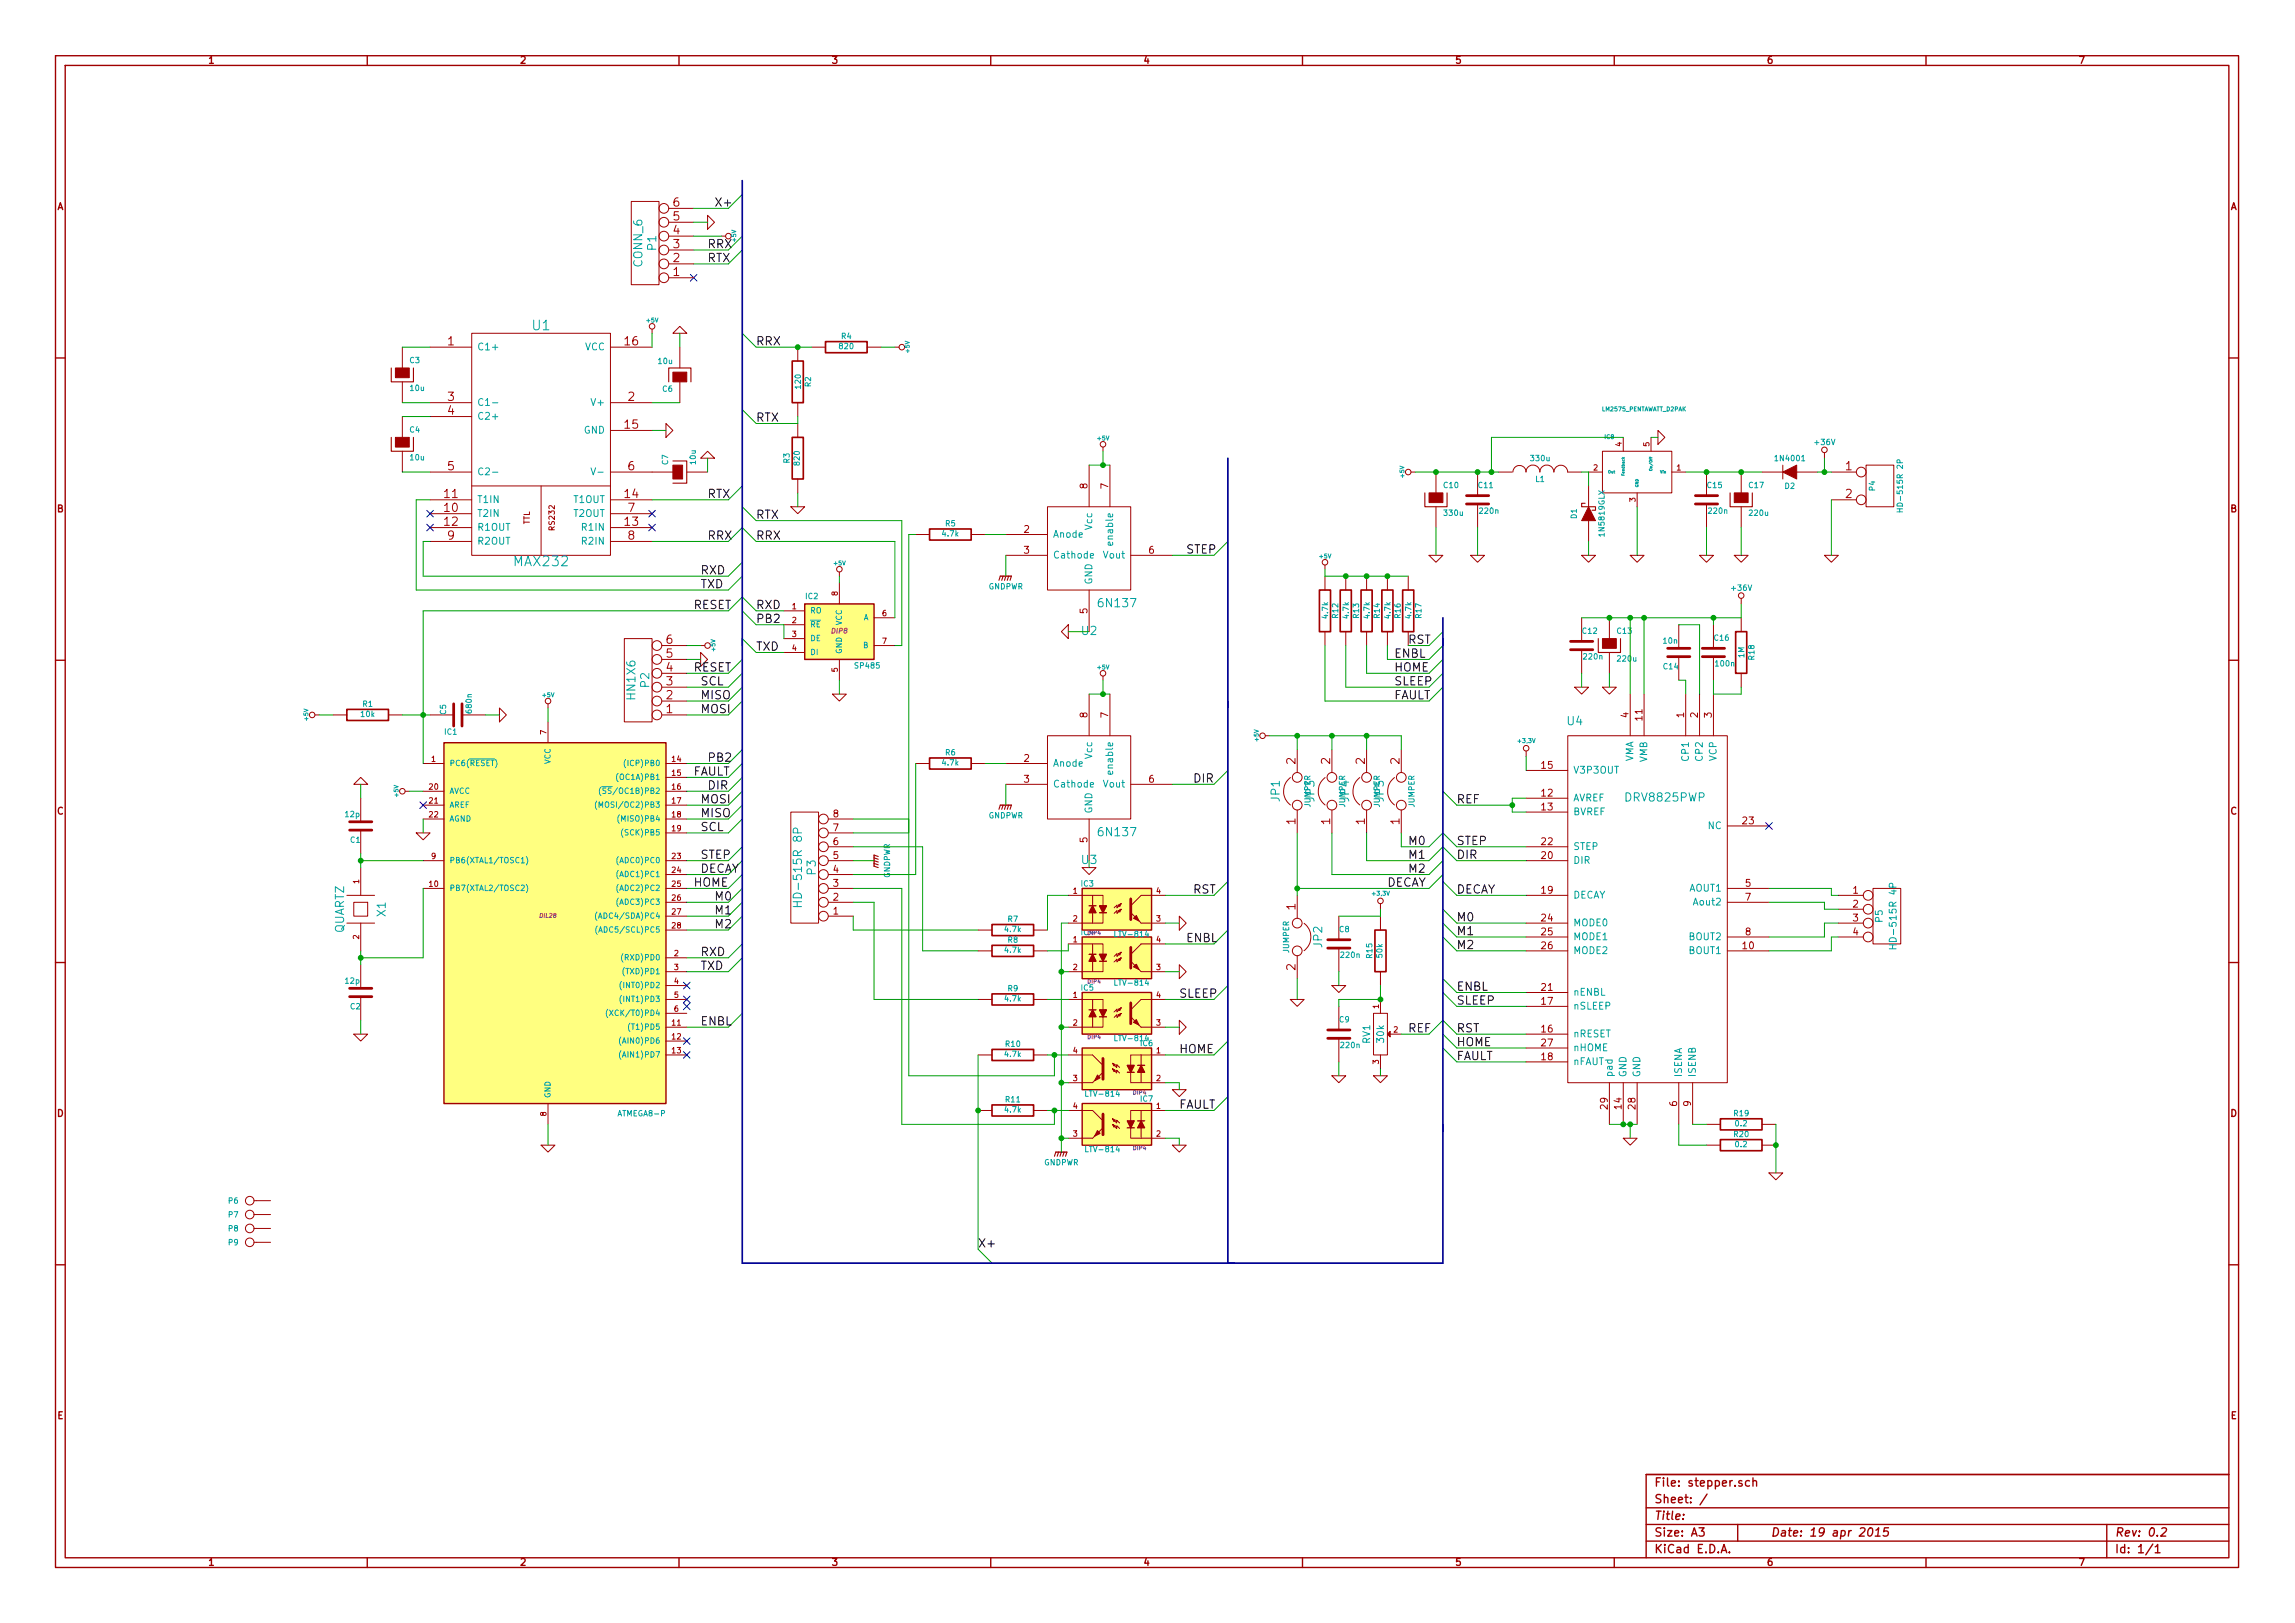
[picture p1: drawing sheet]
<svg xmlns="http://www.w3.org/2000/svg" width="420mm" height="297mm" viewBox="0 0 420 297" stroke-linecap="round" stroke-linejoin="round" font-family="sans-serif">
<defs><g id="words">
<g font-size="2.5" fill="#00a0a0">
<text x="97.5" y="60.5">U1</text>
<text x="94.3" y="103.7">MAX232</text>
</g>
<g font-size="2.1" fill="#a00000">
<text x="123.2" y="40.4">5</text>
<text x="123.2" y="37.9">6</text>
<text x="123.2" y="45.5">3</text>
<text x="123.2" y="43">4</text>
<text x="123.2" y="50.6">1</text>
<text x="123.2" y="48">2</text>
<text x="82" y="63.3">1</text>
<text x="114.4" y="63.3">16</text>
<text x="82" y="73.4">3</text>
<text x="82" y="76">4</text>
<text x="115" y="73.4">2</text>
<text x="114.4" y="78.5">15</text>
<text x="82" y="86.1">5</text>
<text x="115" y="86.1">6</text>
<text x="337.9" y="86.1">1</text>
<text x="81.4" y="93.8">10</text>
<text x="81.4" y="91.2">11</text>
<text x="114.4" y="91.2">14</text>
<text x="115" y="93.8">7</text>
<text x="337.9" y="91.2">2</text>
<text x="81.4" y="96.3">12</text>
<text x="82" y="98.8">9</text>
<text x="114.4" y="96.3">13</text>
<text x="115" y="98.8">8</text>
<text x="122" y="117.9">6</text>
<text x="122" y="125.5">3</text>
<text x="122" y="123">4</text>
<text x="122" y="120.4">5</text>
<text x="122" y="130.6">1</text>
<text x="122" y="128.1">2</text>
<text x="237.2" y="139.9" transform="rotate(-90 237.2 139.9)">2</text>
<text x="243.6" y="139.9" transform="rotate(-90 243.6 139.9)">2</text>
<text x="249.9" y="139.9" transform="rotate(-90 249.9 139.9)">2</text>
<text x="256.3" y="139.9" transform="rotate(-90 256.3 139.9)">2</text>
<text x="237.2" y="150.9" transform="rotate(-90 237.2 150.9)">1</text>
<text x="243.6" y="150.9" transform="rotate(-90 243.6 150.9)">1</text>
<text x="249.9" y="150.9" transform="rotate(-90 249.9 150.9)">1</text>
<text x="256.3" y="150.9" transform="rotate(-90 256.3 150.9)">1</text>
<text x="237.2" y="166.5" transform="rotate(-90 237.2 166.5)">1</text>
<text x="237.2" y="177.6" transform="rotate(-90 237.2 177.6)">2</text>
<text x="302.9" y="272.1">File: stepper.sch</text>
<text x="302.9" y="275.2">Sheet: /</text>
<text x="302.9" y="281.3">Size: A3</text>
<text x="302.9" y="278.2">Title:</text>
<text x="324.2" y="281.3">Date: 19 apr 2015</text>
<text x="387.2" y="281.3">Rev: 0.2</text>
<text x="302.9" y="284.3">KiCad E.D.A.</text>
<text x="387.2" y="284.3">Id: 1/1</text>
</g>
<g font-size="2.1">
<text x="130.8" y="37.9">X+</text>
<text x="129.5" y="45.5">RRX</text>
<text x="129.5" y="48">RTX</text>
<text x="138.4" y="63.3">RRX</text>
<text x="138.4" y="77.3">RTX</text>
<text x="129.5" y="91.2">RTX</text>
<text x="138.4" y="95">RTX</text>
<text x="129.5" y="98.8">RRX</text>
<text x="138.4" y="98.8">RRX</text>
<text x="217.2" y="101.4">STEP</text>
<text x="128.3" y="105.2">RXD</text>
<text x="128.3" y="107.7">TXD</text>
<text x="127" y="111.5">RESET</text>
<text x="138.4" y="111.5">RXD</text>
<text x="138.4" y="119.2">TXD</text>
<text x="138.4" y="114.1">PB2</text>
<text x="257.8" y="117.9">RST</text>
<text x="127" y="123">RESET</text>
<text x="128.3" y="125.5">SCL</text>
<text x="255.3" y="120.4">ENBL</text>
<text x="255.3" y="123">HOME</text>
<text x="255.3" y="125.5">SLEEP</text>
<text x="128.3" y="130.6">MOSI</text>
<text x="128.3" y="128.1">MISO</text>
<text x="255.3" y="128.1">FAULT</text>
<text x="127" y="142">FAULT</text>
<text x="129.5" y="139.5">PB2</text>
<text x="218.4" y="143.3">DIR</text>
<text x="128.3" y="147.1">MOSI</text>
<text x="128.3" y="149.6">MISO</text>
<text x="129.5" y="144.6">DIR</text>
<text x="266.7" y="147.1">REF</text>
<text x="128.3" y="152.2">SCL</text>
<text x="257.8" y="154.7">M0</text>
<text x="266.7" y="154.7">STEP</text>
<text x="128.3" y="157.3">STEP</text>
<text x="128.3" y="159.8">DECAY</text>
<text x="257.8" y="157.3">M1</text>
<text x="257.8" y="159.8">M2</text>
<text x="266.7" y="157.3">DIR</text>
<text x="127" y="162.3">HOME</text>
<text x="130.8" y="164.9">M0</text>
<text x="130.8" y="167.4">M1</text>
<text x="218.4" y="163.6">RST</text>
<text x="254" y="162.3">DECAY</text>
<text x="266.7" y="163.6">DECAY</text>
<text x="130.8" y="170">M2</text>
<text x="217.2" y="172.5">ENBL</text>
<text x="266.7" y="168.7">M0</text>
<text x="266.7" y="171.2">M1</text>
<text x="266.7" y="173.8">M2</text>
<text x="128.3" y="175">RXD</text>
<text x="128.3" y="177.6">TXD</text>
<text x="215.9" y="182.7">SLEEP</text>
<text x="266.7" y="181.4">ENBL</text>
<text x="266.7" y="183.9">SLEEP</text>
<text x="128.3" y="187.7">ENBL</text>
<text x="257.8" y="189">REF</text>
<text x="266.7" y="189">RST</text>
<text x="266.7" y="191.6">HOME</text>
<text x="215.9" y="192.8">HOME</text>
<text x="266.7" y="194.1">FAULT</text>
<text x="215.9" y="203">FAULT</text>
<text x="179.1" y="228.4">X+</text>
</g>
<g font-size="2.1" fill="#00a0a0">
<text x="120.2" y="45.8" transform="rotate(-90 120.2 45.8)">P1</text>
<text x="117.7" y="48.8" transform="rotate(-90 117.7 48.8)">CONN_6</text>
<text x="201.3" y="111.2">6N137</text>
<text x="198" y="116.3">U2</text>
<text x="118.9" y="125.8" transform="rotate(-90 118.9 125.8)">P2</text>
<text x="116.4" y="127.9" transform="rotate(-90 116.4 127.9)">HN1X6</text>
<text x="286.9" y="132.8">U4</text>
<text x="234.4" y="146.7" transform="rotate(-90 234.4 146.7)">JP1</text>
<text x="240.7" y="146.7" transform="rotate(-90 240.7 146.7)">JP3</text>
<text x="247.1" y="146.7" transform="rotate(-90 247.1 146.7)">JP4</text>
<text x="253.4" y="146.7" transform="rotate(-90 253.4 146.7)">JP5</text>
<text x="297.8" y="146.8">DRV8825PWP</text>
<text x="201.3" y="153.1">6N137</text>
<text x="149.4" y="160.1" transform="rotate(-90 149.4 160.1)">P3</text>
<text x="70.7" y="167.7" transform="rotate(-90 70.7 167.7)">X1</text>
<text x="146.9" y="164.8" transform="rotate(-90 146.9 164.8)">HD-515R 8P</text>
<text x="63.1" y="170.8" transform="rotate(-90 63.1 170.8)">QUARTZ</text>
<text x="242.1" y="173.4" transform="rotate(-90 242.1 173.4)">JP2</text>
</g>
<text font-size="2.1" fill="#00a000" x="198" y="158.2">U3</text>
<g font-size="1.8" fill="#a00000">
<text x="38.2" y="11.7">1</text>
<text x="95.3" y="11.7">2</text>
<text x="152.4" y="11.7">3</text>
<text x="209.4" y="11.7">4</text>
<text x="266.5" y="11.7">5</text>
<text x="323.6" y="11.7">6</text>
<text x="380.7" y="11.7">7</text>
<text x="10.4" y="38.5">A</text>
<text x="408.3" y="38.5">A</text>
<text x="199.1" y="89.4" transform="rotate(-90 199.1 89.4)">8</text>
<text x="202.9" y="89.4" transform="rotate(-90 202.9 89.4)">7</text>
<text x="10.4" y="93.8">B</text>
<text x="408.3" y="93.8">B</text>
<text x="187.5" y="97.6">2</text>
<text x="187.5" y="101.4">3</text>
<text x="210.3" y="101.4">6</text>
<text x="199.1" y="112.3" transform="rotate(-90 199.1 112.3)">5</text>
<text x="199.1" y="131.3" transform="rotate(-90 199.1 131.3)">8</text>
<text x="202.9" y="131.3" transform="rotate(-90 202.9 131.3)">7</text>
<text x="298.2" y="131.3" transform="rotate(-90 298.2 131.3)">4</text>
<text x="300.7" y="131.8" transform="rotate(-90 300.7 131.8)">11</text>
<text x="308.4" y="131.3" transform="rotate(-90 308.4 131.3)">1</text>
<text x="310.9" y="131.3" transform="rotate(-90 310.9 131.3)">2</text>
<text x="313.4" y="131.3" transform="rotate(-90 313.4 131.3)">3</text>
<text x="187.5" y="139.5">2</text>
<text x="187.5" y="143.3">3</text>
<text x="210.3" y="143.3">6</text>
<text x="282.2" y="140.8">15</text>
<text x="10.4" y="149.1">C</text>
<text x="152.6" y="149.6">8</text>
<text x="282.2" y="145.8">12</text>
<text x="282.2" y="148.4">13</text>
<text x="408.3" y="149.1">C</text>
<text x="152.6" y="154.7">6</text>
<text x="152.6" y="152.2">7</text>
<text x="199.1" y="154.2" transform="rotate(-90 199.1 154.2)">5</text>
<text x="282.2" y="154.7">22</text>
<text x="319.1" y="150.9">23</text>
<text x="152.6" y="159.8">4</text>
<text x="152.6" y="157.3">5</text>
<text x="282.2" y="157.3">20</text>
<text x="152.6" y="167.4">1</text>
<text x="152.6" y="164.9">2</text>
<text x="152.6" y="162.3">3</text>
<text x="282.2" y="163.6">19</text>
<text x="319.6" y="162.3">5</text>
<text x="319.6" y="164.9">7</text>
<text x="339.2" y="163.6">1</text>
<text x="339.2" y="166.2">2</text>
<text x="282.2" y="168.7">24</text>
<text x="282.2" y="171.2">25</text>
<text x="282.2" y="173.8">26</text>
<text x="319.1" y="173.8">10</text>
<text x="319.6" y="171.2">8</text>
<text x="339.2" y="168.7">3</text>
<text x="339.2" y="171.2">4</text>
<text x="282.2" y="181.4">21</text>
<text x="282.2" y="183.9">17</text>
<text x="282.2" y="189">16</text>
<text x="282.2" y="191.6">27</text>
<text x="282.2" y="194.1">18</text>
<text x="294.4" y="202.9" transform="rotate(-90 294.4 202.9)">29</text>
<text x="296.9" y="202.9" transform="rotate(-90 296.9 202.9)">14</text>
<text x="299.5" y="202.9" transform="rotate(-90 299.5 202.9)">28</text>
<text x="307.1" y="202.4" transform="rotate(-90 307.1 202.4)">6</text>
<text x="309.6" y="202.4" transform="rotate(-90 309.6 202.4)">9</text>
<text x="10.4" y="204.5">D</text>
<text x="408.3" y="204.5">D</text>
<text x="10.5" y="259.8">E</text>
<text x="408.4" y="259.8">E</text>
<text x="38.2" y="286.6">1</text>
<text x="95.3" y="286.6">2</text>
<text x="152.4" y="286.6">3</text>
<text x="209.4" y="286.6">4</text>
<text x="266.5" y="286.6">5</text>
<text x="323.6" y="286.6">6</text>
<text x="380.7" y="286.6">7</text>
</g>
<g font-size="1.8" fill="#00a0a0">
<text x="87.4" y="64.2">C1+</text>
<text x="107" y="64.2">VCC</text>
<text x="87.4" y="74.3">C1-</text>
<text x="87.4" y="76.9">C2+</text>
<text x="108.5" y="74.3">V+</text>
<text x="106.8" y="79.4">GND</text>
<text x="87.4" y="87">C2-</text>
<text x="87.4" y="94.7">T2IN</text>
<text x="87.4" y="92.1">T1IN</text>
<text x="105" y="94.7">T2OUT</text>
<text x="105" y="92.1">T1OUT</text>
<text x="87.4" y="99.7">R2OUT</text>
<text x="87.4" y="97.2">R1OUT</text>
<text x="106.7" y="99.7">R2IN</text>
<text x="106.7" y="97.2">R1IN</text>
<text x="192.8" y="98.5">Anode</text>
<text x="200" y="96.9" transform="rotate(-90 200 96.9)">Vcc</text>
<text x="203.8" y="99.4" transform="rotate(-90 203.8 99.4)">enable</text>
<text x="192.8" y="102.3">Cathode</text>
<text x="200" y="107" transform="rotate(-90 200 107)">GND</text>
<text x="202.1" y="102.3">Vout</text>
<text x="192.8" y="140.4">Anode</text>
<text x="200" y="138.8" transform="rotate(-90 200 138.8)">Vcc</text>
<text x="203.8" y="141.3" transform="rotate(-90 203.8 141.3)">enable</text>
<text x="288" y="141.6">V3P3OUT</text>
<text x="299.1" y="139.6" transform="rotate(-90 299.1 139.6)">VMA</text>
<text x="301.6" y="139.6" transform="rotate(-90 301.6 139.6)">VMB</text>
<text x="309.2" y="139.1" transform="rotate(-90 309.2 139.1)">CP1</text>
<text x="311.8" y="139.1" transform="rotate(-90 311.8 139.1)">CP2</text>
<text x="314.3" y="139.3" transform="rotate(-90 314.3 139.3)">VCP</text>
<text x="192.8" y="144.2">Cathode</text>
<text x="200" y="148.9" transform="rotate(-90 200 148.9)">GND</text>
<text x="202.1" y="144.2">Vout</text>
<text x="288" y="146.7">AVREF</text>
<text x="288" y="149.3">BVREF</text>
<text x="288" y="155.6">STEP</text>
<text x="312.6" y="151.8">NC</text>
<text x="288" y="158.2">DIR</text>
<text x="288" y="164.5">DECAY</text>
<text x="309.2" y="163.2">AOUT1</text>
<text x="310.2" y="165.8">Aout2</text>
<text x="288" y="169.6">MODE0</text>
<text x="288" y="172.1">MODE1</text>
<text x="309.2" y="172.1">BOUT2</text>
<text x="344.7" y="168.7" transform="rotate(-90 344.7 168.7)">P5</text>
<text x="347.3" y="172.7" transform="rotate(-90 347.3 172.7)">HD-515R 4P</text>
<text x="288" y="174.7">MODE2</text>
<text x="309.2" y="174.7">BOUT1</text>
<text x="288" y="182.3">nENBL</text>
<text x="288" y="184.8">nSLEEP</text>
<text x="250.9" y="191" transform="rotate(-90 250.9 191)">RV1</text>
<text x="253.4" y="190.7" transform="rotate(-90 253.4 190.7)">30k</text>
<text x="288" y="189.9">nRESET</text>
<text x="288" y="192.4">nHOME</text>
<text x="288" y="195">nFAUT</text>
<text x="295.3" y="197.1" transform="rotate(-90 295.3 197.1)">pad</text>
<text x="297.8" y="197.1" transform="rotate(-90 297.8 197.1)">GND</text>
<text x="300.4" y="197.1" transform="rotate(-90 300.4 197.1)">GND</text>
<text x="308" y="197.1" transform="rotate(-90 308 197.1)">ISENA</text>
<text x="310.5" y="197.1" transform="rotate(-90 310.5 197.1)">ISENB</text>
</g>
<g font-size="1.4" fill="#00a0a0">
<text x="153.7" y="63.9">820</text>
<text x="154.1" y="62.1">R4</text>
<text x="75" y="66.5">C3</text>
<text x="75.1" y="71.6">10u</text>
<text x="120.5" y="66.7">10u</text>
<text x="121.3" y="71.7">C6</text>
<text x="146.7" y="71" transform="rotate(-90 146.7 71)">120</text>
<text x="148.5" y="70.8" transform="rotate(-90 148.5 70.8)">R2</text>
<text x="75" y="79.2">C4</text>
<text x="332.3" y="81.5">+36V</text>
<text x="75.1" y="84.3">10u</text>
<text x="122.4" y="85" transform="rotate(-90 122.4 85)">C7</text>
<text x="127.4" y="84.9" transform="rotate(-90 127.4 84.9)">10u</text>
<text x="144.6" y="84.7" transform="rotate(-90 144.6 84.7)">R3</text>
<text x="146.5" y="85.1" transform="rotate(-90 146.5 85.1)">820</text>
<text x="264.3" y="89.4">C10</text>
<text x="270.7" y="89.4">C11</text>
<text x="280.3" y="84.4">330u</text>
<text x="281.1" y="88.3">L1</text>
<text x="312.6" y="89.4">C15</text>
<text x="320.2" y="89.4">C17</text>
<text x="325.2" y="84.4">1N4001</text>
<text x="326.8" y="89.5">D2</text>
<text x="343.3" y="89.8" transform="rotate(-90 343.3 89.8)">P4</text>
<text x="264.5" y="94.4">330u</text>
<text x="271" y="94.1">220n</text>
<text x="288.7" y="94.9" transform="rotate(-90 288.7 94.9)">D1</text>
<text x="312.9" y="94.1">220n</text>
<text x="320.3" y="94.4">220u</text>
<text x="348.4" y="92.9" transform="rotate(-90 348.4 92.9)">HD-515R 2P</text>
<text x="172.6" y="98.2">4.7k</text>
<text x="173.1" y="96.4">R5</text>
<text x="293.8" y="98" transform="rotate(-90 293.8 98)">1N5819GLX</text>
<text x="180.9" y="107.9">GNDPWR</text>
<text x="147.5" y="109.7">IC2</text>
<text x="148.3" y="112.3">RO</text>
<text x="158" y="113.6">A</text>
<text x="243.2" y="113.1" transform="rotate(-90 243.2 113.1)">4.7k</text>
<text x="245" y="113.1" transform="rotate(-90 245 113.1)">R12</text>
<text x="247" y="113.1" transform="rotate(-90 247 113.1)">4.7k</text>
<text x="248.8" y="113.1" transform="rotate(-90 248.8 113.1)">R13</text>
<text x="250.8" y="113.1" transform="rotate(-90 250.8 113.1)">4.7k</text>
<text x="252.7" y="113.1" transform="rotate(-90 252.7 113.1)">R14</text>
<text x="254.6" y="113.1" transform="rotate(-90 254.6 113.1)">4.7k</text>
<text x="256.5" y="113.1" transform="rotate(-90 256.5 113.1)">R16</text>
<text x="258.4" y="113.1" transform="rotate(-90 258.4 113.1)">4.7k</text>
<text x="260.3" y="113.1" transform="rotate(-90 260.3 113.1)">R17</text>
<text x="317.1" y="108.2">+36V</text>
<text x="148.3" y="114.8">RE</text>
<text x="148.3" y="117.4">DE</text>
<text x="148.3" y="119.9">DI</text>
<text x="154.2" y="119.7" transform="rotate(-90 154.2 119.7)">GND</text>
<text x="154.2" y="114.5" transform="rotate(-90 154.2 114.5)">VCC</text>
<text x="158" y="118.7">B</text>
<text x="289.7" y="116">C12</text>
<text x="296.1" y="116">C13</text>
<text x="304.5" y="117.8">10n</text>
<text x="313.9" y="117.3">C16</text>
<text x="156.6" y="122.4">SP485</text>
<text x="290" y="120.7">220n</text>
<text x="296.2" y="121.1">220u</text>
<text x="304.6" y="122.5">C14</text>
<text x="314.1" y="122">100n</text>
<text x="319.4" y="120.4" transform="rotate(-90 319.4 120.4)">1M</text>
<text x="321.2" y="120.7" transform="rotate(-90 321.2 120.7)">R18</text>
<text x="66.1" y="131.3">10k</text>
<text x="66.4" y="129.4">R1</text>
<text x="81.7" y="130.7" transform="rotate(-90 81.7 130.7)">C5</text>
<text x="86.4" y="130.4" transform="rotate(-90 86.4 130.4)">680n</text>
<text x="81.4" y="134.5">IC1</text>
<text x="82.3" y="140.2">PC6(RESET)</text>
<text x="100.8" y="139.9" transform="rotate(-90 100.8 139.9)">VCC</text>
<text x="113.3" y="142.8">(OC1A)PB1</text>
<text x="114.9" y="140.2">(ICP)PB0</text>
<text x="172.6" y="140.1">4.7k</text>
<text x="173.1" y="138.3">R6</text>
<text x="63.2" y="149.6">12p</text>
<text x="82.3" y="145.3">AVCC</text>
<text x="82.3" y="147.9">AREF</text>
<text x="110.3" y="147.9">(MOSI/OC2)PB3</text>
<text x="111" y="145.3">(SS/OC1B)PB2</text>
<text x="180.9" y="149.8">GNDPWR</text>
<text x="259" y="147.8" transform="rotate(-90 259 147.8)">JUMPER</text>
<text x="64.2" y="154.3">C1</text>
<text x="82.3" y="150.4">AGND</text>
<text x="113.6" y="150.4">(MISO)PB4</text>
<text x="114.2" y="152.9">(SCK)PB5</text>
<text x="82.3" y="158">PB6(XTAL1/TOSC1)</text>
<text x="113.4" y="158">(ADC0)PC0</text>
<text x="113.4" y="160.6">(ADC1)PC1</text>
<text x="163" y="160.7" transform="rotate(-90 163 160.7)">GNDPWR</text>
<text x="82.3" y="163.1">PB7(XTAL2/TOSC2)</text>
<text x="113.4" y="163.1">(ADC2)PC2</text>
<text x="113.4" y="165.6">(ADC3)PC3</text>
<text x="197.9" y="162.3">IC3</text>
<text x="110" y="168.2">(ADC4/SDA)PC4</text>
<text x="110.1" y="170.7">(ADC5/SCL)PC5</text>
<text x="184" y="170.6">4.7k</text>
<text x="184.5" y="172.6">R8</text>
<text x="184.5" y="168.8">R7</text>
<text x="197.9" y="171.2">IC4</text>
<text x="204.4" y="171.5">LTV-814</text>
<text x="245.2" y="170.6">C8</text>
<text x="114.2" y="175.8">(RXD)PD0</text>
<text x="114.4" y="178.3">(TXD)PD1</text>
<text x="184" y="174.4">4.7k</text>
<text x="236" y="174.4" transform="rotate(-90 236 174.4)">JUMPER</text>
<text x="245.6" y="175.3">220n</text>
<text x="251.3" y="175.3" transform="rotate(-90 251.3 175.3)">R15</text>
<text x="253.1" y="175.2" transform="rotate(-90 253.1 175.2)">50k</text>
<text x="63.2" y="180.1">12p</text>
<text x="64.2" y="184.8">C2</text>
<text x="112.2" y="186">(XCK/T0)PD4</text>
<text x="114.1" y="180.9">(INT0)PD2</text>
<text x="114.1" y="183.4">(INT1)PD3</text>
<text x="184" y="183.3">4.7k</text>
<text x="184.5" y="181.5">R9</text>
<text x="197.9" y="181.3">IC5</text>
<text x="204.4" y="180.4">LTV-814</text>
<text x="114" y="191">(AIN0)PD6</text>
<text x="115.6" y="188.5">(T1)PD5</text>
<text x="184.1" y="191.6">R10</text>
<text x="204.4" y="190.6">LTV-814</text>
<text x="208.8" y="191.5">IC6</text>
<text x="245.2" y="187.2">C9</text>
<text x="245.6" y="191.9">220n</text>
<text x="114" y="193.6">(AIN1)PD7</text>
<text x="184" y="193.5">4.7k</text>
<text x="100.8" y="201" transform="rotate(-90 100.8 201)">GND</text>
<text x="184" y="203.6">4.7k</text>
<text x="184.1" y="201.8">R11</text>
<text x="199.1" y="200.7">LTV-814</text>
<text x="208.8" y="201.7">IC7</text>
<text x="113.3" y="204.4">ATMEGA8-P</text>
<text x="317.5" y="208.1">R20</text>
<text x="317.5" y="204.3">R19</text>
<text x="317.8" y="210">0.2</text>
<text x="317.8" y="206.2">0.2</text>
<text x="191.1" y="213.3">GNDPWR</text>
<text x="199.1" y="210.9">LTV-814</text>
<text x="41.8" y="220.3">P6</text>
<text x="41.8" y="222.9">P7</text>
<text x="41.8" y="225.4">P8</text>
<text x="41.8" y="228">P9</text>
</g>
<g font-size="1.4" fill="#a00000">
<text x="296.9" y="81.7" transform="rotate(-90 296.9 81.7)">4</text>
<text x="302" y="81.7" transform="rotate(-90 302 81.7)">5</text>
<text x="291.7" y="86.1">2</text>
<text x="307" y="86.1">1</text>
<text x="299.5" y="91.9" transform="rotate(-90 299.5 91.9)">3</text>
<text x="97" y="96.1" transform="rotate(-90 97 96.1)">TTL</text>
<text x="101.6" y="96.9" transform="rotate(-90 101.6 96.9)">RS232</text>
<text x="145" y="111.5">1</text>
<text x="153.4" y="109" transform="rotate(-90 153.4 109)">8</text>
<text x="161.5" y="112.8">6</text>
<text x="145" y="114.1">2</text>
<text x="145" y="116.6">3</text>
<text x="145" y="119.2">4</text>
<text x="161.5" y="117.9">7</text>
<text x="153.4" y="123" transform="rotate(-90 153.4 123)">5</text>
<text x="100.1" y="134.4" transform="rotate(-90 100.1 134.4)">7</text>
<text x="79" y="139.5">1</text>
<text x="123" y="139.5">14</text>
<text x="123" y="142">15</text>
<text x="78.6" y="144.6">20</text>
<text x="78.6" y="147.1">21</text>
<text x="78.6" y="149.6">22</text>
<text x="123" y="144.6">16</text>
<text x="123" y="147.1">17</text>
<text x="123" y="149.6">18</text>
<text x="123" y="152.2">19</text>
<text x="65.8" y="161.7" transform="rotate(-90 65.8 161.7)">1</text>
<text x="79" y="157.3">9</text>
<text x="123" y="157.3">23</text>
<text x="123" y="159.8">24</text>
<text x="78.6" y="162.3">10</text>
<text x="123" y="162.3">25</text>
<text x="123" y="164.9">26</text>
<text x="123" y="167.4">27</text>
<text x="196.5" y="163.6">1</text>
<text x="211.7" y="163.6">4</text>
<text x="65.8" y="171.9" transform="rotate(-90 65.8 171.9)">2</text>
<text x="123" y="170">28</text>
<text x="196.5" y="172.5">1</text>
<text x="196.5" y="168.7">2</text>
<text x="211.7" y="172.5">4</text>
<text x="211.7" y="168.7">3</text>
<text x="123.4" y="175">2</text>
<text x="123.4" y="177.6">3</text>
<text x="196.5" y="177.6">2</text>
<text x="211.7" y="177.6">3</text>
<text x="123.4" y="180.1">4</text>
<text x="123.4" y="182.7">5</text>
<text x="123.4" y="185.2">6</text>
<text x="196.5" y="182.7">1</text>
<text x="211.7" y="182.7">4</text>
<text x="252.5" y="184.6" transform="rotate(-90 252.5 184.6)">1</text>
<text x="123" y="187.7">11</text>
<text x="123" y="190.3">12</text>
<text x="196.5" y="187.7">2</text>
<text x="211.7" y="187.7">3</text>
<text x="255.1" y="189">2</text>
<text x="123" y="192.8">13</text>
<text x="196.5" y="197.9">3</text>
<text x="196.5" y="192.8">4</text>
<text x="211.7" y="192.8">1</text>
<text x="211.7" y="197.9">2</text>
<text x="252.5" y="194.7" transform="rotate(-90 252.5 194.7)">3</text>
<text x="196.5" y="203">4</text>
<text x="211.7" y="203">1</text>
<text x="100.1" y="204.3" transform="rotate(-90 100.1 204.3)">8</text>
<text x="196.5" y="208.1">3</text>
<text x="211.7" y="208.1">2</text>
</g>
<text font-size="1.2" fill="#a000a0" x="152.3" y="116">DIP8</text>
<g font-size="1.1" fill="#00a0a0">
<text x="134.8" y="44.2" transform="rotate(-90 134.8 44.2)">+5V</text>
<text x="118.4" y="59">+5V</text>
<text x="166.5" y="64.5" transform="rotate(-90 166.5 64.5)">+5V</text>
<text x="293.3" y="75.3">LM2575_PENTAWATT_D2PAK</text>
<text x="201" y="80.6">+5V</text>
<text x="293.8" y="80.4">IC8</text>
<text x="257.1" y="87.4" transform="rotate(-90 257.1 87.4)">+5V</text>
<text x="152.7" y="103.5">+5V</text>
<text x="241.6" y="102.2">+5V</text>
<text x="131" y="119.1" transform="rotate(-90 131 119.1)">+5V</text>
<text x="201" y="122.5">+5V</text>
<text x="56.5" y="131.8" transform="rotate(-90 56.5 131.8)">+5V</text>
<text x="99.4" y="127.6">+5V</text>
<text x="230.5" y="135.6" transform="rotate(-90 230.5 135.6)">+5V</text>
<text x="278" y="136">+3,3V</text>
<text x="73" y="145.8" transform="rotate(-90 73 145.8)">+5V</text>
<text x="251.3" y="163.9">+3,3V</text>
</g>
<text font-size="1.1" fill="#a000a0" x="98.9" y="168">DIL28</text>
<g font-size="1" fill="#a000a0">
<text x="199.2" y="171.2">DIP4</text>
<text x="199.2" y="180">DIP4</text>
<text x="199.2" y="190.2">DIP4</text>
<text x="207.5" y="200.4">DIP4</text>
<text x="207.5" y="210.5">DIP4</text>
</g>
<g font-size=".7" fill="#00a0a0">
<text x="294.4" y="86.7">Out</text>
<text x="297.4" y="86.9" transform="rotate(-90 297.4 86.9)">Feedback</text>
<text x="300" y="89.2" transform="rotate(-90 300 89.2)">GND</text>
<text x="302.5" y="85.8" transform="rotate(-90 302.5 85.8)">On/Off</text>
<text x="304" y="86.7">Vin</text>
</g>
</g></defs>
<g fill="none" stroke="#a00000" stroke-width=".25">
<path d="M10.2 10.2h399.6v276.7h-399.6zM11.9 12h396.2v273.1h-396.2zM67.2 10.2v1.8M124.3 10.2v1.8M181.4 10.2v1.8M238.5 10.2v1.8M295.5 10.2v1.8M352.6 10.2v1.8M10.2 65.5h1.7M408.1 65.5h1.7M147.3 110.5h12.7v10.2h-12.7zM183.1 105.4h2.1"/>
<path d="M10.2 120.8h1.7M81.3 135.9h40.6v66.1h-40.6zM408.1 120.8h1.7M160 156.5v2M183.1 147.4h2.1M10.2 176.2h1.7M198.1 171.5h12.7v7.6h-12.7zM198.1 162.6h12.7v7.6h-12.7zM199.4 174.7h1.3M199.4 165.8h1.3M201.3 175.9h1.3M201.3 167h1.3"/>
<path d="M408.1 176.2h1.7M198.1 181.6h12.7v7.7h-12.7zM198.1 191.8h12.7v7.6h-12.7zM199.4 184.8h1.3M201.3 186.1h1.3M206.4 196.3h1.2M208.3 195h1.2M193.3 210.9h2M198.1 202h12.7v7.6h-12.7zM206.4 206.4h1.2M208.3 205.1h1.2M10.2 231.5h1.7"/>
<path d="M408.1 231.5h1.7M301.4 276h106.7M301.4 279h106.7M308.2 277.2v.1M311 279.6h1l-.5 .6 .4 .2v.6l-.2 .1-.7-.1M312.5 273.4l-1.3 2M318.1 279v3.1M320.3 271.1l-.4-.1-.3 .3v.6l.3 .1 .4-.1M320.9 271.1h.1a.36 .36 0 0 1 .6 .1v.8M320.9 270.5v1.5M342.2 279.8l.3-.2a.88 .88 0 0 1-.3 1.5l-.2-.2a1.19 1.19 0 0 1 .2-1.1zM345.7 279.6h-.7l-.1 .8 .2-.2 .5 .1 .1 .2-.1 .5-.3 .1-.5-.1"/>
<path d="M385.7 279v6.1M395.8 279.8l.6-.2 .2 .3-.1 .4-.9 .8h.9M408.1 269.9h-106.7v15.2M67.2 285.1v1.8M124.3 285.1v1.8M181.4 285.1v1.8M238.5 285.1v1.8M295.5 285.1v1.8M301.4 282.1h106.7M315.1 284.2l.5-1.5 .5 1.5M315.2 283.8h.8M316.6 284.1v.1"/>
<path d="M343.3 281.1h.9M343.4 280l.5-.4-.1 1.5M352.6 285.1v1.8M394.1 282.6l-1.3 2M394.6 283.1l.4-.4v1.5M394.6 284.2h.9"/>
</g>
<g fill="none" stroke="#a00000" stroke-width=".18">
<path d="M115.6 36.9h5v15.2h-5zM122.4 38.1h4.6M129.5 39.4l1.3 1.3-1.3 1.2zM122.4 50.8h4.6M122.4 48.3h4.6M122.4 45.8h4.6M122.4 43.2h4.6M122.4 40.7h4.6M124.5 59.7l1.2 1.3h-2.5zM132.1 43.2h.7M73.7 63.5v3.8M73.7 69.9v3.8"/>
<path d="M73.7 76.2v3.8M78.7 63.5h7.7M78.7 73.7h7.7M78.7 76.2h7.7M86.4 61h25.4v40.6h-25.4zM111.8 63.5h7.6M111.8 73.7h7.6M111.8 78.8h7.6M119.4 60.2v.8M121.9 77.5l1.3 1.3-1.3 1.2zM124.5 63.5v3.8M124.5 69.9v3.8"/>
<path d="M146 63.5v2.6M146 73.7v2.5M146 77.5v2.5M148.6 63.5h2.5M158.7 63.5h2.6M163.8 63.5h.8M303.5 78.8l1.3 1.2-1.3 1.3zM73.7 82.6v3.8M78.7 86.4h7.7M78.7 94h7.7M78.7 99.1h7.7M78.7 91.5h7.7"/>
<path d="M78.7 96.6h7.7M86.4 88.9h25.4M99.1 88.9v12.7M111.8 86.4h11.4M111.8 94h7.6M111.8 99.1h7.6M111.8 91.5h7.6M111.8 96.6h7.6M125.7 86.4h3.8M128.3 83.9l1.2-1.3 1.3 1.3zM144.8 92.7h2.5l-1.3 1.3zM146 87.7v2.5"/>
<path d="M167.6 97.8h2.6M177.8 97.8h2.5M184.1 97.8h7.7M191.8 92.7h15.2v15.3h-15.2zM199.4 85.1v7.6M201.9 81.8v.8M203.2 85.1v7.6M258.3 86.4h.8M262.9 86.4v3.8M262.9 92.7v3.9M270.5 86.4v4.3M270.5 92.2v4.4"/>
<path d="M274.3 86.4h2.6M277 86.4a1.19 1.19 0 0 1 1.2-1.2 1.19 1.19 0 0 1 1.2 1.2M279.4 86.4a1.27 1.27 0 0 1 1.3-1.3 1.27 1.27 0 0 1 1.2 1.3M281.9 86.4a1.27 1.27 0 0 1 1.3-1.3 1.27 1.27 0 0 1 1.3 1.3M284.5 86.4a1.24 1.24 0 0 1 1.3-1.2 1.24 1.24 0 0 1 1.2 1.2h2.6M290.8 86.4h2.6M290.8 88.9v3.8M290.8 95.3v3.8M293.4 82.6h12.7v7.6h-12.7zM297.2 80v2.6M299.7 90.2v2.5M302.3 80v2.6"/>
<path d="M306.1 86.4h2.5M312.4 86.4v4.3M312.4 92.2v4.4M318.8 86.4v3.8M318.8 92.7v3.9M322.6 86.4h3.8M326.4 85.1v2.6M328.9 86.4h3.8M334 82.8v1.1M335.3 86.4h4.6M335.3 91.5h4.6M341.6 85.1h5.1v7.6h-5.1z"/>
<path d="M114.3 116.9h5.1v15.2h-5.1zM121.2 118.1h4.5M128.3 118.1h.7M128.3 119.4l1.2 1.3-1.2 1.3zM143.5 111.8h3.8M143.5 114.3h3.8M143.5 116.9h3.8M143.5 119.4h3.8M153.7 104.7v.7M153.7 106.7v3.8M160 113.1h3.8M160 118.1h3.8"/>
<path d="M184.1 101.6h7.7M194.3 115.6l1.3-1.3v2.6zM199.4 108v7.6M207 101.6h7.6M242.6 103.4v.8M242.6 105.4v2.6M242.6 115.6v2.5M246.4 105.4v2.6M246.4 115.6v2.5M250.2 105.4v2.6M250.2 115.6v2.5M254 105.4v2.6"/>
<path d="M254 115.6v2.5M257.8 105.4v2.6M261.6 101.6h2.6l-1.3 1.3zM269.2 101.6h2.6l-1.3 1.3zM289.6 101.6h2.5l-1.3 1.3zM289.6 113.1v4.3M289.6 118.9v4.3M294.6 113.1v3.8M294.6 119.4v3.8M298.4 101.6h2.6l-1.3 1.3zM307.3 114.3v4.4M311.1 101.6h2.6l-1.3 1.3z"/>
<path d="M313.7 114.3v4.4M317.5 101.6h2.5l-1.2 1.3zM318.8 109.5v1M318.8 113.1v2.5M334 101.6h2.5l-1.2 1.3zM57.7 130.8h.7M61 130.8h2.5M71.1 130.8h2.6M77.5 139.7h3.8M78.7 130.8h4.4M84.6 130.8h4.3M91.4 129.6l1.3 1.2-1.3 1.3z"/>
<path d="M100.3 128.8v.8M100.3 132.1v3.8M121.2 130.8h4.5M121.2 128.3h4.5M121.2 125.8h4.5M121.2 123.2h4.5M121.2 120.7h4.5M121.9 139.7h3.8M152.4 127h2.5l-1.2 1.3zM153.7 120.7v3.8M167.6 139.7h2.6M177.8 139.7h2.5"/>
<path d="M184.1 139.7h7.7M191.8 134.7h15.2v15.2h-15.2zM199.4 127v7.7M201.9 123.7v.8M203.2 127v7.7M231.6 134.7h.8M237.5 137.2v4.2M243.8 137.2v4.2M250.2 137.2v4.2M256.5 137.2v4.2M279.4 137.5v1M287 134.7h29.2v63.5h-29.2z"/>
<path d="M288.3 125.8h2.5l-1.2 1.2zM293.4 125.8h2.5l-1.3 1.2zM298.4 127v7.7M301 127v7.7M307.3 120.2v4.3M308.6 127v7.7M311.1 127v7.7M313.7 120.2v4.3M313.7 127v7.7M318.8 123.2v2.6M64.8 143.5l1.2-1.2 1.3 1.2zM66 146.1v4.3"/>
<path d="M66 151.9v4.3M66 158.8v5.1M74.2 144.8h.7M76.2 152.4h2.5l-1.2 1.3zM77.5 157.5h3.8M77.5 144.8h3.8M77.5 147.4h3.8M77.5 149.9h3.8M121.9 157.5h3.8M121.9 144.8h3.8M121.9 147.4h3.8M121.9 149.9h3.8"/>
<path d="M121.9 142.3h3.8M121.9 152.4h3.8M144.8 148.6h5.1v20.3h-5.1zM151.6 157.5h4.6M151.6 155h4.6M151.6 149.9h4.6M151.6 152.4h4.6M184.1 143.5h7.7M198.1 158.8h2.6l-1.3 1.3zM199.4 149.9v7.6M207 143.5h7.6M236.2 142.3a3.2 3.2 0 0 0 0 5"/>
<path d="M237.5 148.2v4.2M242.6 142.3a3.2 3.2 0 0 0 0 5M243.8 148.2v4.2M248.9 142.3a3.2 3.2 0 0 0 0 5M250.2 148.2v4.2M255.3 142.3a3.2 3.2 0 0 0 0 5M256.5 148.2v4.2M279.4 157.5h7.6M279.4 146.1h7.6M279.4 155h7.6M279.4 148.6h7.6M279.4 141h7.6"/>
<path d="M316.2 151.2h7.6M63.5 168.9h5.1M63.5 163.9h5.1M64.8 165.1h2.5v2.6h-2.5zM66 168.9v5.1M66 176.6v4.3M77.5 162.6h3.8M121.9 162.6h3.8M121.9 165.1h3.8M121.9 175.3h3.8M121.9 177.8h3.8M121.9 160.1h3.8"/>
<path d="M121.9 167.7h3.8M121.9 170.2h3.8M151.6 162.6h4.6M151.6 165.1h4.6M151.6 160.1h4.6M151.6 167.7h4.6M179.1 174h2.5M179.1 170.2h2.5M189.2 174h2.6M189.2 170.2h2.6M195.6 172.8h6.3v1.9M195.6 163.9h6.3v1.9"/>
<path d="M200 163.9v1.9M200 167v1.9M200 172.8v1.9M200 175.9v1.9M201.9 175.9v1.9h-6.3M201.9 167v1.9h-6.3M204.7 174.5l.6-.2-.3 .5zM204.7 165.6l.6-.2-.3 .5zM205.3 174.3l-.8 .7v-.5l-.5 .5M205.3 175.3l-.3 .5-.3-.2 .6-.3-.8 .8v-.5l-.5 .5M205.3 165.4l-.8 .8v-.6l-.5 .6M205.3 166.4l-.3 .5-.3-.2 .6-.3-.8 .8v-.5l-.5 .5"/>
<path d="M208.9 168.9h4.5M208.9 177.8h4.5M213.4 163.9h-4.5l-1.9 1.9M213.4 172.8h-4.5l-1.9 1.9M215.9 167.7l1.3 1.2-1.3 1.3zM215.9 176.6l1.3 1.2-1.3 1.3zM237.5 163.9v4.2M237.5 174.9v4.2M238.8 169a3.2 3.2 0 0 1-.1 5M245.1 167.7v4.3M245.1 173.5v4.3M252.7 165.4v1"/>
<path d="M252.7 167.7v2.5M252.7 177.8v2.6M279.4 171.5h7.6M279.4 174h7.6M279.4 168.9h7.6M279.4 163.9h7.6M316.2 162.6h7.6M316.2 165.1h7.6M316.2 171.5h7.6M316.2 174h7.6M336.5 171.5h4.6M336.5 168.9h4.6"/>
<path d="M336.5 163.9h4.6M336.5 166.4h4.6M342.9 162.6h5.1v10.2h-5.1zM64.8 189.3h2.5l-1.3 1.2zM66 182.4v4.3M121.9 180.4h3.8M121.9 182.9h3.8M121.9 185.5h3.8M121.9 188h3.8M121.9 190.5h3.8M121.9 193.1h3.8M179.1 182.9h2.5"/>
<path d="M179.1 193.1h2.5M189.2 182.9h2.6M189.2 193.1h2.6M195.6 182.9h6.3v1.9M195.6 193.1h4.4l1.9 1.9M195.6 198.2h4.4M200 182.9v1.9M200 186.1v1.9M201.9 186.1v1.9h-6.3M203.7 194.6l.7 .8v-.5l.6 .5M203.7 194.6l.5 .3-.3 .2zM203.7 195.6l.2 .5 .3-.2-.5-.3 .7 .8v-.5l.6 .5"/>
<path d="M204.7 184.7l.6-.3-.3 .5zM205.3 184.4l-.8 .8v-.5l-.5 .5M205.3 185.5l-.3 .5-.3-.3 .6-.2-.8 .7v-.5l-.5 .5M207 196.3v1.9h6.4M208.9 188h4.5M208.9 193.1v1.9M208.9 196.3v1.9M213.4 193.1h-6.4v1.9M213.4 182.9h-4.5l-1.9 1.9M214.6 199.4h2.6l-1.3 1.3zM215.9 186.7l1.3 1.3-1.3 1.3zM236.2 182.9h2.6l-1.3 1.3z"/>
<path d="M243.8 180.4h2.6l-1.3 1.2zM243.8 196.9h2.6l-1.3 1.3zM245.1 184.2v4.3M245.1 190v4.3M251.5 185.5h2.5v7.6h-2.5zM251.5 196.9h2.5l-1.3 1.3zM252.7 182.9v2.6M252.7 193.1v2.5M254.5 189.3h2M279.4 181.6h7.6M279.4 189.3h7.6M279.4 184.2h7.6"/>
<path d="M279.4 191.8h7.6M279.4 194.3h7.6M294.6 198.2v7.6M297.2 198.2v7.6M299.7 198.2v7.6M307.3 198.2v7.6M309.9 198.2v7.6M46.5 219.7h3M99.1 209.6h2.5l-1.3 1.3zM100.3 202v3.8M179.1 203.2h2.5M189.2 203.2h2.6"/>
<path d="M195.6 203.2h4.4l1.9 1.9M195.6 208.3h4.4M203.7 204.8l.7 .7v-.5l.6 .5M203.7 204.8l.5 .2-.3 .3zM203.7 205.8l.2 .5 .3-.3-.5-.2 .7 .7v-.5l.6 .5M207 206.4v1.9h6.4M208.9 203.2v1.9M208.9 206.4v1.9M213.4 203.2h-6.4v1.9M214.6 209.6h2.6l-1.3 1.3zM297.2 208.3h2.5l-1.3 1.3zM312.4 209.6h2.6"/>
<path d="M312.4 205.8h2.6M322.6 209.6h2.5M322.6 205.8h2.5M323.8 214.7h2.6l-1.3 1.2zM46.5 222.3h3M46.5 224.8h3M46.5 227.4h3"/>
<circle cx="121.5" cy="38.1" r=".89"/>
<circle cx="119.4" cy="59.7" r=".51"/>
<circle cx="121.5" cy="40.7" r=".89"/>
<circle cx="121.5" cy="43.2" r=".89"/>
<circle cx="121.5" cy="48.3" r=".89"/>
<circle cx="121.5" cy="50.8" r=".89"/>
<circle cx="121.5" cy="45.8" r=".89"/>
<circle cx="133.3" cy="43.2" r=".51"/>
<circle cx="165.1" cy="63.5" r=".51"/>
<circle cx="201.9" cy="81.3" r=".51"/>
<circle cx="257.8" cy="86.4" r=".51"/>
<circle cx="334" cy="82.3" r=".51"/>
<circle cx="340.7" cy="91.5" r=".89"/>
<circle cx="340.7" cy="86.4" r=".89"/>
<circle cx="120.3" cy="118.1" r=".89"/>
<circle cx="129.5" cy="118.1" r=".51"/>
<circle cx="153.7" cy="104.2" r=".51"/>
<circle cx="242.6" cy="102.9" r=".51"/>
<circle cx="318.8" cy="109" r=".51"/>
<circle cx="57.2" cy="130.8" r=".51"/>
<circle cx="100.3" cy="128.3" r=".51"/>
<circle cx="120.3" cy="128.3" r=".89"/>
<circle cx="120.3" cy="123.2" r=".89"/>
<circle cx="120.3" cy="130.8" r=".89"/>
<circle cx="120.3" cy="125.8" r=".89"/>
<circle cx="120.3" cy="120.7" r=".89"/>
<circle cx="201.9" cy="123.2" r=".51"/>
<circle cx="231.1" cy="134.7" r=".51"/>
<circle cx="279.4" cy="136.9" r=".51"/>
<circle cx="73.7" cy="144.8" r=".51"/>
<circle cx="150.7" cy="152.4" r=".89"/>
<circle cx="150.7" cy="157.5" r=".89"/>
<circle cx="150.7" cy="155" r=".89"/>
<circle cx="150.7" cy="149.9" r=".89"/>
<circle cx="237.5" cy="142.3" r=".89"/>
<circle cx="237.5" cy="147.4" r=".89"/>
<circle cx="243.8" cy="142.3" r=".89"/>
<circle cx="243.8" cy="147.4" r=".89"/>
<circle cx="250.2" cy="142.3" r=".89"/>
<circle cx="250.2" cy="147.4" r=".89"/>
<circle cx="256.5" cy="147.4" r=".89"/>
<circle cx="256.5" cy="142.3" r=".89"/>
<circle cx="150.7" cy="162.6" r=".89"/>
<circle cx="150.7" cy="160.1" r=".89"/>
<circle cx="150.7" cy="165.1" r=".89"/>
<circle cx="150.7" cy="167.7" r=".89"/>
<circle cx="200" cy="177.8" r=".13"/>
<circle cx="200" cy="163.9" r=".13"/>
<circle cx="200" cy="172.8" r=".13"/>
<circle cx="200" cy="168.9" r=".13"/>
<circle cx="237.5" cy="168.9" r=".89"/>
<circle cx="237.5" cy="174" r=".89"/>
<circle cx="252.7" cy="164.9" r=".51"/>
<circle cx="342" cy="166.4" r=".89"/>
<circle cx="342" cy="163.9" r=".89"/>
<circle cx="342" cy="171.5" r=".89"/>
<circle cx="342" cy="168.9" r=".89"/>
<circle cx="200" cy="188" r=".13"/>
<circle cx="200" cy="182.9" r=".13"/>
<circle cx="208.9" cy="193.1" r=".13"/>
<circle cx="208.9" cy="198.2" r=".13"/>
<circle cx="45.7" cy="219.7" r=".79"/>
<circle cx="208.9" cy="203.2" r=".13"/>
<circle cx="208.9" cy="208.3" r=".13"/>
<circle cx="45.7" cy="227.4" r=".79"/>
<circle cx="45.7" cy="224.8" r=".79"/>
<circle cx="45.7" cy="222.3" r=".79"/>
</g>
<g fill="#ffff80" stroke="#ffff80" stroke-width=".25">
<path d="M81.3 135.9h40.6v66.1h-40.6z"/>
<path d="M147.3 110.5h12.7v10.2h-12.7z"/>
<path d="M198.1 171.5h12.7v7.6h-12.7z"/>
<path d="M198.1 181.6h12.7v7.7h-12.7z"/>
<path d="M198.1 162.6h12.7v7.6h-12.7z"/>
<path d="M198.1 191.8h12.7v7.6h-12.7z"/>
<path d="M198.1 202h12.7v7.6h-12.7z"/>
</g>
<g fill="none" stroke="#00a0a0" stroke-width=".18">
<path d="M90.2 73.7h.9M90.2 86.4h.9M108.2 85.6l.4 1.3 .4-1.3M109.5 86.4h.9M302 85.9l.3-.1 .2 .1a.27 .27 0 0 1-.3 .2 .27 .27 0 0 1-.2-.1zM329.8 84.3h.6M347.3 93.7h1M347.8 93.1v.6M347.8 84.7v-.5h-.5v.5h1M199.6 101.7l.6-.1v-.2l-.4-.1-.2 .2 .1 .6h.5M86 138.9h4.6M114.6 139a1.2 1.2 0 0 0 0 1.5"/>
<path d="M95.4 157.9h.6M96.3 156.8a1.2 1.2 0 0 1 0 1.5M109.3 146.6a1.2 1.2 0 0 0 0 1.5M109.7 147.8v-1.1l.3 .8 .3-.8v1.1M110 144.1a1.2 1.2 0 0 0 0 1.5M110.2 144h1.9M110.9 144.3l-.4-.1-.1 .2v.2l.5 .2v.3l-.5 .1M113.2 141.5a1.2 1.2 0 0 0 0 1.6M113.2 156.8a1.2 1.2 0 0 0 0 1.5M113.2 159.3a1.2 1.2 0 0 0 0 1.5M113.4 149.1a1.2 1.2 0 0 0 0 1.6M114.1 151.7a1.2 1.2 0 0 0 0 1.5"/>
<path d="M146 152.4l-.1-.7-.2-.2-.3 .1-.2 .3v.5h1.5M199.6 143.6l.6-.1v-.2l-.4-.1-.2 .2 .1 .6h.5M238.8 147.3h.8l.2 .1 .1 .2M239.4 142.6l-.1-.5h-.4l-.1 .5h1.1M239.9 142l-.5 .4M245.2 147.3h.7l.3 .1v.2M245.7 142.6v-.5h-.5v.5h1M246.2 142l-.5 .4M251.5 147.3h.8l.2 .1 .1 .2M252.1 142.6l-.1-.5h-.4l-.1 .5h1.1M252.6 142l-.5 .4M95.4 162.1l.4-.1 .2 .3-.6 .7h.6"/>
<path d="M96.3 161.8a1.2 1.2 0 0 1 0 1.6M109.3 166.9a1.2 1.2 0 0 0 0 1.6M109.3 169.5a1.2 1.2 0 0 0 0 1.5M109.6 168.1l.3-1 .3 1M109.6 170.6l.3-1 .4 1M109.7 170.3h.5M113.2 161.8a1.2 1.2 0 0 0 0 1.6M113.2 164.4a1.2 1.2 0 0 0 0 1.5M113.8 179.6a1.2 1.2 0 0 0 0 1.6M114.1 174.5a1.2 1.2 0 0 0 0 1.6M145.2 165.9h1.5M145.9 165v.9"/>
<path d="M209.9 179.3l-.2 .7h.6M209.9 170.4l-.2 .7h.6M345.9 173.6h1.2M346.5 172.9v.7M346.5 162.4v-.6l-.5-.1-.1 .7h1.2M111.3 184.7a1.2 1.2 0 0 0 0 1.5M111.6 184.8l.6 1.1M112.2 184.8l-.6 1.1M113.7 189.8a1.2 1.2 0 0 0 0 1.5M113.7 192.3a1.2 1.2 0 0 0 0 1.6M113.8 182.2a1.2 1.2 0 0 0 0 1.5M115.3 187.2a1.2 1.2 0 0 0 0 1.6"/>
<path d="M204.6 199.6l-.3 .7h.7M209.9 189.4l-.2 .8h.6M204.6 209.7l-.3 .8h.7"/>
</g>
<g fill="none" stroke="#a00000" stroke-width=".51">
<path d="M268.5 92.2h4M268.5 90.7h4M310.4 92.2h4.1M310.4 90.7h4.1M287.5 118.9h4.1M287.5 117.4h4.1M305.3 118.7h4.1M311.7 118.7h4M83.1 128.8v4.1M84.6 128.8v4.1M305.3 120.2h4.1M311.7 120.2h4"/>
<path d="M64 150.4h4.1M64 151.9h4.1M207 173.4v3.8M207 164.5v3.8M243.1 173.5h4M243.1 172h4M64 180.9h4.1M64 182.4h4.1M201.9 193.7v3.8M207 183.6v3.8M243.1 190h4M243.1 188.5h4"/>
<path d="M201.9 203.9v3.8"/>
</g>
<g fill="none" stroke="#a00000" stroke-width=".2">
<path d="M71.6 67.3v2.6h4.1v-2.6M122.4 69.9v-2.6h4.1v2.6M71.6 80v2.6h4.1v-2.6M123.2 84.4h2.5v4h-2.5M260.9 90.2v2.5h4v-2.5M290.2 92.1h-.6v.6h2.5v.7h-.6M316.7 90.2v2.5h4.1v-2.5M183.1 105.4l-.2 .8M183.6 105.4l-.2 .8M184.1 105.4l-.2 .8M184.7 105.4l-.3 .8M185.2 105.4l-.3 .8"/>
<path d="M292.6 116.9v2.5h4.1v-2.5M160 158.5l.8 .3M160 158l.8 .3M160 157.5l.8 .3M160 157l.8 .3M160 156.5l.8 .3M183.1 147.4l-.2 .7M183.6 147.4l-.2 .7M184.1 147.4l-.2 .7M184.7 147.4l-.3 .7M185.2 147.4l-.3 .7M193.3 210.9l-.3 .7"/>
<path d="M193.8 210.9l-.3 .7M194.3 210.9l-.2 .7M194.8 210.9l-.2 .7M195.3 210.9l-.2 .7"/>
</g>
<g fill="#a00000" stroke="#a00000" stroke-width=".18">
<path d="M317.5 90.2h2.5v1.8h-2.5z"/>
<path d="M261.6 90.2h2.6v1.8h-2.6z"/>
<path d="M290.8 92.7l1.3 2.6h-2.5z"/>
<path d="M326.4 86.4l2.5-1.3v2.6z"/>
<path d="M254.5 188.8v1l-.5-.5z"/>
<path d="M293.4 116.9h2.5v1.8h-2.5z"/>
<path d="M207 175.9l1.9 1.9z"/>
<path d="M207.5 176.9l.5-.5 .5 1.1z"/>
<path d="M207 186.1l1.9 1.9z"/>
<path d="M207.5 187.1l.5-.5 .5 1z"/>
<path d="M207 167l1.9 1.9z"/>
<path d="M207.5 168.1l.5-.6 .5 1.1z"/>
<path d="M200 198.2l1.9-1.9z"/>
<path d="M200.9 196.8l.5 .5-1 .5z"/>
<path d="M200 208.3l1.9-1.9z"/>
<path d="M200.9 206.9l.5 .5-1 .5z"/>
<path d="M72.4 80h2.5v1.8h-2.5z"/>
<path d="M72.4 67.3h2.5v1.8h-2.5z"/>
<path d="M123.2 68.1h2.5v1.8h-2.5z"/>
<path d="M123.2 85.1h1.8v2.6h-1.8z"/>
</g>
<g fill="none" stroke="#a00000" stroke-width=".3">
<path d="M145 66.1h2.1v7.6h-2.1zM151.1 62.5h7.6v2.1h-7.6zM145 80h2.1v7.7h-2.1zM170.2 96.8h7.6v2h-7.6zM241.6 108h2v7.6h-2zM245.4 108h2v7.6h-2zM249.2 108h2v7.6h-2zM253 108h2v7.6h-2zM256.8 108h2v7.6h-2zM317.8 115.6h2v7.6h-2zM63.5 129.8h7.6v2.1h-7.6zM170.2 138.7h7.6v2.1h-7.6z"/>
<path d="M181.6 173h7.6v2h-7.6zM181.6 169.2h7.6v2h-7.6zM251.7 170.2h2v7.6h-2zM181.6 181.9h7.6v2h-7.6zM181.6 192.1h7.6v2h-7.6zM181.6 202.2h7.6v2.1h-7.6zM315 208.6h7.6v2h-7.6zM315 204.8h7.6v2h-7.6z"/>
</g>
<g fill="#a00000" stroke="#a00000" stroke-width=".25">
<path d="M200 174.7l.7 1.2h-1.3z"/>
<path d="M201.3 174.7h1.3l-.7 1.2z"/>
<path d="M200 184.8l.7 1.3h-1.3z"/>
<path d="M201.3 184.8h1.3l-.7 1.3z"/>
<path d="M200 165.8l.7 1.2h-1.3z"/>
<path d="M201.3 165.8h1.3l-.7 1.2z"/>
<path d="M208.9 195l.6 1.3h-1.2z"/>
<path d="M206.4 195h1.2l-.6 1.3z"/>
<path d="M208.9 205.1l.6 1.3h-1.2z"/>
<path d="M206.4 205.1h1.2l-.6 1.3z"/>
</g>
<g fill="none" stroke="#00a000" stroke-width=".18">
<path d="M135.9 35.6l-2.6 2.5h-6.3M127 40.7h2.5M127 43.2h5.1M135.9 43.2l-2.6 2.6h-6.3M135.9 45.8l-2.6 2.5h-6.3M73.7 63.5h5M73.7 73.7h5M73.7 76.2h5M119.4 61v2.5M119.4 78.8h2.5M119.4 73.7h5.1M124.5 61v2.5"/>
<path d="M135.9 61l2.5 2.5h10.2M135.9 75l2.5 2.5h7.6v-1.3M161.3 63.5h2.5M73.7 86.4h5M78.7 91.5h-2.5v16.5h57.1l2.6-2.6M78.7 99.1h-1.2v6.3h55.8l2.6-2.5M119.4 99.1h13.9l2.6-2.5 2.5 2.5h25.4v14M129.5 83.9v2.5M135.9 92.7l2.5 2.6h26.7v22.8h-1.3M135.9 88.9l-2.6 2.6h-13.9M146 90.2v2.5M167.6 97.8h-1.2v99.1h26.6v-3.8"/>
<path d="M180.3 97.8h3.8M199.4 85.1h3.8M201.9 82.6v2.5M224.8 99.1l-2.6 2.5h-7.6M259.1 86.4h15.2M262.9 96.6v5M270.5 96.6v5M289.6 86.4h1.2v2.5M290.8 99.1v2.5M297.2 80h-24.2v6.4M299.7 92.7v8.9M302.3 80h1.2"/>
<path d="M308.6 86.4h14M312.4 96.6v5M318.8 96.6v5M332.7 86.4h2.6M334 83.9v2.5M335.3 91.5v10.1M125.7 118.1h2.6M135.9 116.9l2.5 2.5h5.1M135.9 111.8l2.5 2.5h5.1v2.6M143.5 111.8h-5.1l-2.5-2.5-2.6 2.5h-55.8v27.9M153.7 105.4v1.3M184.1 101.6v3.8"/>
<path d="M195.6 115.6h3.8M242.6 118.1v10.2h19l2.6-2.5M242.6 104.2v1.2h15.2M246.4 118.1v7.7h15.2l2.6-2.6M250.2 118.1v5.1h11.4l2.6-2.5M254 118.1v2.6h7.6l2.6-2.6M264.2 115.6l-2.6 2.5h-3.8M298.4 113.1v13.9M301 113.1v13.9M307.3 114.3h3.8v12.7M313.7 113.1v1.2M318.8 110.5v2.6h-29.2"/>
<path d="M58.4 130.8h2.6M73.7 130.8h5M88.9 130.8h2.5M100.3 129.6v2.5M125.7 120.7h2.6M135.9 120.7l-2.6 2.5h-7.6M135.9 123.2l-2.6 2.6h-7.6M135.9 125.8l-2.6 2.5h-7.6M135.9 128.3l-2.6 2.5h-7.6M135.9 139.7l-2.6 2.6h-7.6M135.9 137.2l-2.6 2.5h-7.6M153.7 124.5v2.5"/>
<path d="M167.6 139.7v20.4h-11.4M180.3 139.7h3.8M199.4 127h3.8M201.9 124.5v2.5M232.4 134.7h24.1v2.5M237.5 134.7v2.5M243.8 134.7v2.5M250.2 134.7v2.5M279.4 138.5v2.5M289.6 123.2v2.6M294.6 123.2v2.6M307.3 124.5h1.3v2.5"/>
<path d="M313.7 124.5v2.5h5.1v-1.2M66 143.5v2.6M66 156.2v2.6M66 157.5h11.5M74.9 144.8h2.6M77.5 149.9v2.5M135.9 147.4l-2.6 2.5h-7.6M135.9 149.9l-2.6 2.5h-7.6M135.9 144.8l-2.6 2.6h-7.6M135.9 155l-2.6 2.5h-7.6M135.9 142.3l-2.6 2.5h-7.6M156.2 152.4h10.2"/>
<path d="M156.2 149.9h10.2M156.2 157.5h3.8M156.2 155h12.7v19h10.2M184.1 143.5v3.9M224.8 141l-2.6 2.5h-7.6M237.5 152.4v11.5M243.8 152.4v7.7h17.8l2.6-2.6M250.2 152.4v5.1h11.4l2.6-2.5 2.5 2.5h12.7M256.5 152.4v2.6h5.1l2.6-2.6 2.5 2.6h12.7M264.2 144.8l2.5 2.6h10.2M279.4 146.1h-2.5v2.5h2.5M66 174v2.6"/>
<path d="M77.5 162.6v12.7h-11.5M125.7 160.1h7.6M135.9 167.7l-2.6 2.5h-7.6M135.9 160.1l-2.6 2.5h-7.6M135.9 162.6l-2.6 2.5h-7.6M135.9 165.1l-2.6 2.6h-7.6M135.9 172.8l-2.6 2.5h-7.6M135.9 175.3l-2.6 2.5h-7.6M156.2 167.7v2.5h22.9M156.2 162.6h8.9v43.2h27.9v-2.6M156.2 165.1h3.8v17.8h19.1M194.3 177.8h1.3"/>
<path d="M195.6 172.8v1.2h-3.8M195.6 163.9h-3.8v6.3M195.6 168.9h-1.3v42M213.4 177.8h2.5M213.4 168.9h2.5M224.8 161.3l-2.6 2.6h-8.8M224.8 170.2l-2.6 2.6h-8.8M237.5 179.1v3.8M245.1 177.8v2.6M252.7 166.4v1.3h-7.6M264.2 179.1l2.5 2.5h12.7M264.2 171.5l2.5 2.5h12.7"/>
<path d="M264.2 168.9l2.5 2.6h12.7M264.2 166.4l2.5 2.5h12.7M264.2 161.3l2.5 2.6h12.7M264.2 160.1l-2.6 2.5h-24.1M323.8 165.1h10.2v1.3h2.5M323.8 162.6h11.5v1.3h1.2M336.5 171.5h-1.2v2.5h-11.5M336.5 168.9h-2.5v2.6h-10.2M66 186.7v2.6M135.9 185.5l-2.6 2.5h-7.6M179.1 193.1v35.5l2.5 2.6M191.8 182.9h3.8"/>
<path d="M191.8 193.1h3.8M194.3 188h1.3M194.3 198.2h1.3M213.4 188h2.5M213.4 198.2h2.5v1.2M224.8 180.4l-2.6 2.5h-8.8M224.8 190.5l-2.6 2.6h-8.8M245.1 194.3v2.6M252.7 180.4v2.5h-7.6v1.3M252.7 195.6v1.3M256.5 189.3h5.1l2.6-2.6 2.5 2.6h12.7M264.2 191.8l2.5 2.5h12.7"/>
<path d="M264.2 189.3l2.5 2.5h12.7M264.2 181.6l2.5 2.6h12.7M100.3 205.8v3.8M191.8 203.2h3.8M194.3 208.3h1.3M213.4 208.3h2.5v1.3M224.8 200.7l-2.6 2.5h-8.8M294.6 205.8h5.1M298.4 205.8v2.5M307.3 205.8v3.8h5.1M309.9 205.8h2.5M325.1 205.8v8.9"/>
</g>
<g fill="none" stroke="#0000c0" stroke-width=".18">
<path d="M126.4 50.2l1.2 1.2M127.6 50.2l-1.2 1.2M78.1 93.4l1.2 1.2M78.1 95.9l1.2 1.3M79.3 93.4l-1.2 1.2M79.3 95.9l-1.2 1.3M118.8 93.4l1.2 1.2M118.8 95.9l1.2 1.3M120 93.4l-1.2 1.2M120 95.9l-1.2 1.3M76.9 146.7l1.2 1.3M78.1 146.7l-1.2 1.3"/>
<path d="M323.2 150.6l1.3 1.2M324.5 150.6l-1.3 1.2M125.1 179.8l1.2 1.2M126.3 179.8l-1.2 1.2M125.1 182.3l1.2 1.2M125.1 189.9l1.2 1.2M125.1 192.5l1.2 1.2M125.1 183.6l1.2 1.2M126.3 182.3l-1.2 1.2M126.3 189.9l-1.2 1.2M126.3 192.5l-1.2 1.2M126.3 183.6l-1.2 1.2"/>
</g>
<g fill="#00a000" stroke="#00a000" stroke-width=".25">
<circle cx="66" cy="175.3" r=".41"/>
<circle cx="66" cy="157.5" r=".41"/>
<circle cx="325.1" cy="209.6" r=".41"/>
<circle cx="294.6" cy="113.1" r=".41"/>
<circle cx="246.4" cy="105.4" r=".41"/>
<circle cx="250.2" cy="105.4" r=".41"/>
<circle cx="254" cy="105.4" r=".41"/>
<circle cx="179.1" cy="203.2" r=".41"/>
<circle cx="146" cy="63.5" r=".41"/>
<circle cx="77.5" cy="130.8" r=".41"/>
<circle cx="193" cy="203.2" r=".41"/>
<circle cx="252.7" cy="182.9" r=".41"/>
<circle cx="237.5" cy="162.6" r=".41"/>
<circle cx="334" cy="86.4" r=".41"/>
<circle cx="193" cy="193.1" r=".41"/>
<circle cx="194.3" cy="208.3" r=".41"/>
<circle cx="194.3" cy="198.2" r=".41"/>
<circle cx="194.3" cy="188" r=".41"/>
<circle cx="194.3" cy="177.8" r=".41"/>
<circle cx="201.9" cy="85.1" r=".41"/>
<circle cx="201.9" cy="127" r=".41"/>
<circle cx="298.4" cy="113.1" r=".41"/>
<circle cx="276.9" cy="147.4" r=".41"/>
<circle cx="298.4" cy="205.8" r=".41"/>
<circle cx="313.7" cy="113.1" r=".41"/>
<circle cx="301" cy="113.1" r=".41"/>
<circle cx="262.9" cy="86.4" r=".41"/>
<circle cx="273" cy="86.4" r=".41"/>
<circle cx="270.5" cy="86.4" r=".41"/>
<circle cx="312.4" cy="86.4" r=".41"/>
<circle cx="318.8" cy="86.4" r=".41"/>
<circle cx="250.2" cy="134.7" r=".41"/>
<circle cx="243.8" cy="134.7" r=".41"/>
<circle cx="237.5" cy="134.7" r=".41"/>
<circle cx="297.2" cy="205.8" r=".41"/>
</g>
<path d="M135.9 33.1v198.1h128.3v-118.1M224.8 83.9v147.3" fill="none" stroke="#0000c0" stroke-width=".3"/>
<use href="#words"/>
</svg>
